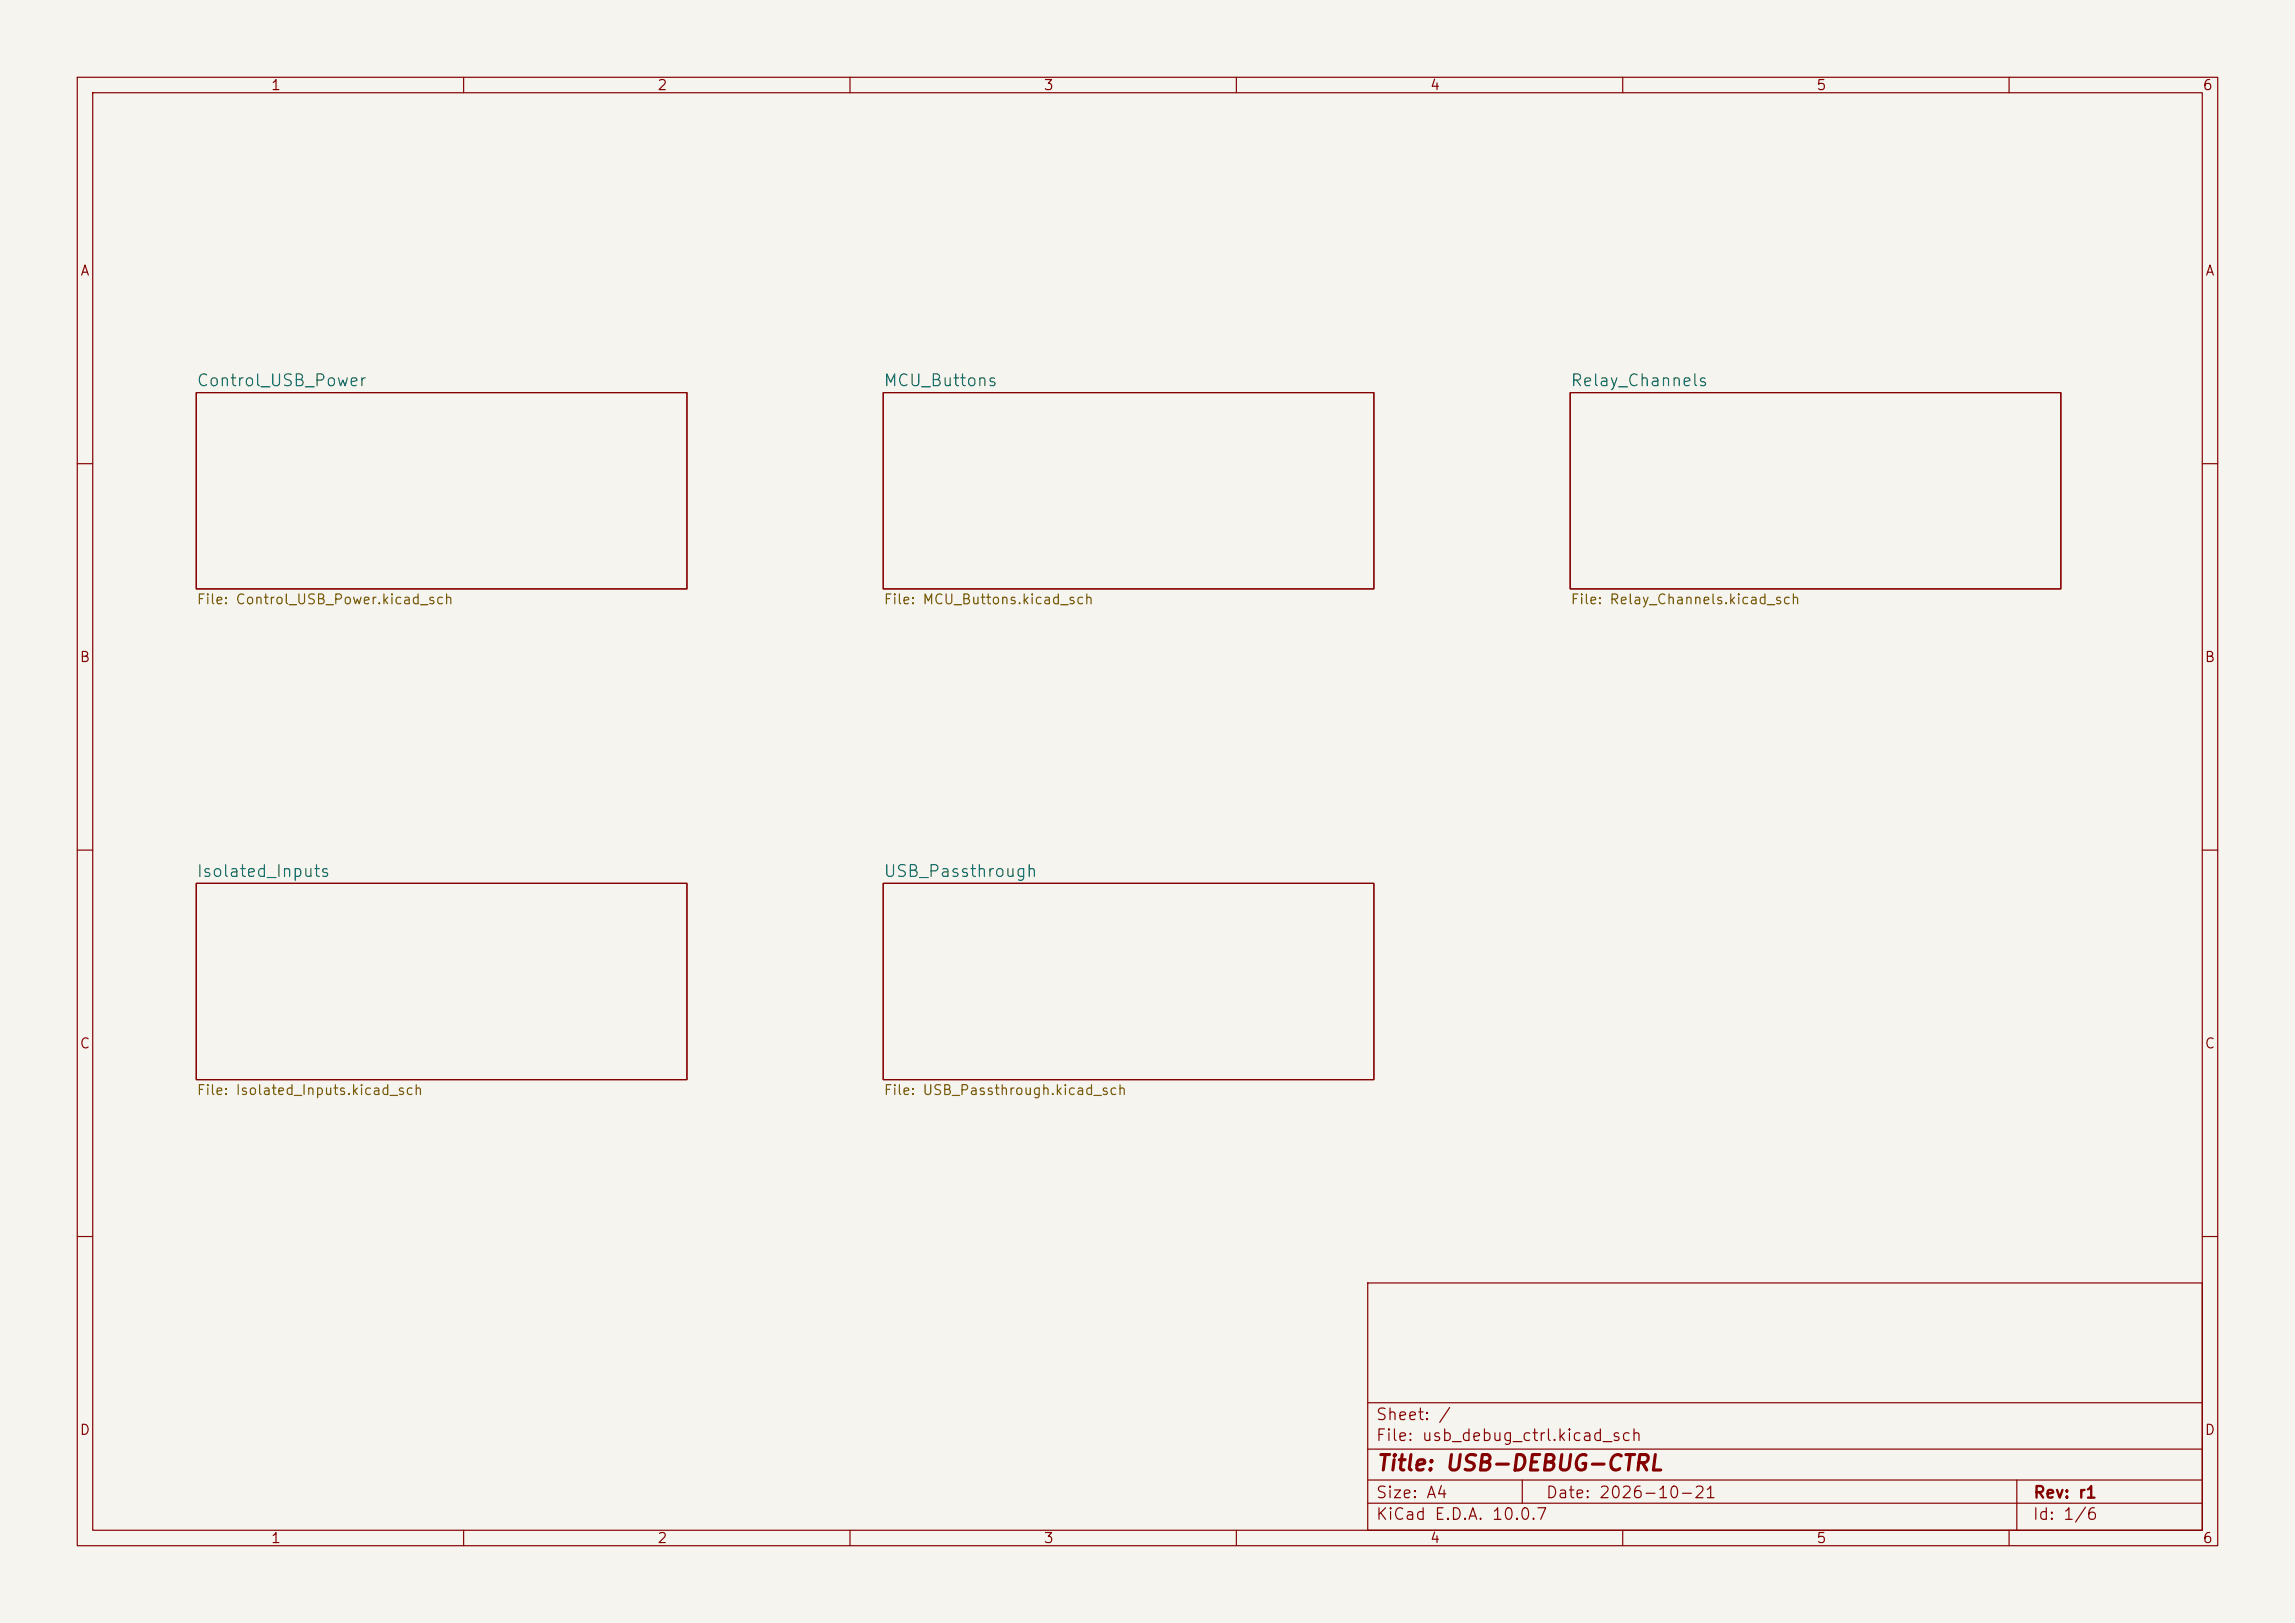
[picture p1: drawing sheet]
<svg xmlns="http://www.w3.org/2000/svg" width="297mm" height="210mm" viewBox="0 0 297 210" stroke-linecap="round" stroke-linejoin="round" font-family="sans-serif">
<defs><g id="words">
<text font-size="2" fill="#840000" x="178" y="190.8">Title: USB-DEBUG-CTRL</text>
<g font-size="1.5" fill="#006464">
<text x="25.3" y="50.4">Control_USB_Power</text>
<text x="114.2" y="50.4">MCU_Buttons</text>
<text x="203.1" y="50.4">Relay_Channels</text>
<text x="25.3" y="113.9">Isolated_Inputs</text>
<text x="114.2" y="113.9">USB_Passthrough</text>
</g>
<g font-size="1.5" fill="#840000">
<text x="178" y="184.1">Sheet: /</text>
<text x="178" y="186.8">File: usb_debug_ctrl.kicad_sch</text>
<text x="178" y="197">KiCad E.D.A. 10.0.7</text>
<text x="178" y="194.2">Size: A4</text>
<text x="200" y="194.2">Date: 2026-10-21</text>
<text x="263" y="197">Id: 1/6</text>
<text x="263" y="194.2">Rev: r1</text>
</g>
<g font-size="1.3" fill="#840000">
<text x="35" y="12">1</text>
<text x="85" y="12">2</text>
<text x="135" y="12">3</text>
<text x="185" y="12">4</text>
<text x="235" y="12">5</text>
<text x="285" y="12">6</text>
<text x="10.3" y="36">A</text>
<text x="285.3" y="36">A</text>
<text x="10.2" y="86">B</text>
<text x="285.2" y="86">B</text>
<text x="10.2" y="136">C</text>
<text x="285.2" y="136">C</text>
<text x="10.2" y="186">D</text>
<text x="285.2" y="186">D</text>
<text x="35" y="200">1</text>
<text x="85" y="200">2</text>
<text x="135" y="200">3</text>
<text x="185" y="200">4</text>
<text x="235" y="200">5</text>
<text x="285" y="200">6</text>
</g>
<g font-size="1.3" fill="#725600">
<text x="25.4" y="78.5">File: Control_USB_Power.kicad_sch</text>
<text x="114.3" y="78.5">File: MCU_Buttons.kicad_sch</text>
<text x="203.2" y="78.5">File: Relay_Channels.kicad_sch</text>
<text x="25.4" y="142">File: Isolated_Inputs.kicad_sch</text>
<text x="114.3" y="142">File: USB_Passthrough.kicad_sch</text>
</g>
</g></defs>
<path d="M0 0h297v210h-297z" fill="#f5f4ef" stroke="#f5f4ef" stroke-width=".13"/>
<g fill="none" stroke="#840000" stroke-width=".15">
<path d="M10 10h277v190h-277zM12 12h273v186h-273zM60 10v2M110 10v2M160 10v2M210 10v2M260 10v2M25.4 50.8h63.5v25.4h-63.5zM114.3 50.8h63.5v25.4h-63.5zM203.2 50.8h63.5v25.4h-63.5zM10 60h2M285 60h2"/>
<path d="M10 110h2M25.4 114.3h63.5v25.4h-63.5zM114.3 114.3h63.5v25.4h-63.5zM285 110h2M10 160h2M177 166h108v32h-108zM285 160h2M60 198v2M110 198v2M160 198v2M177 194.5h108M177 191.5h108"/>
<path d="M177 187.5h108M177 181.5h108M197 191.5v3M210 198v2M260 198v2M261 191.5v6.5"/>
</g>
<use href="#words"/>
</svg>
